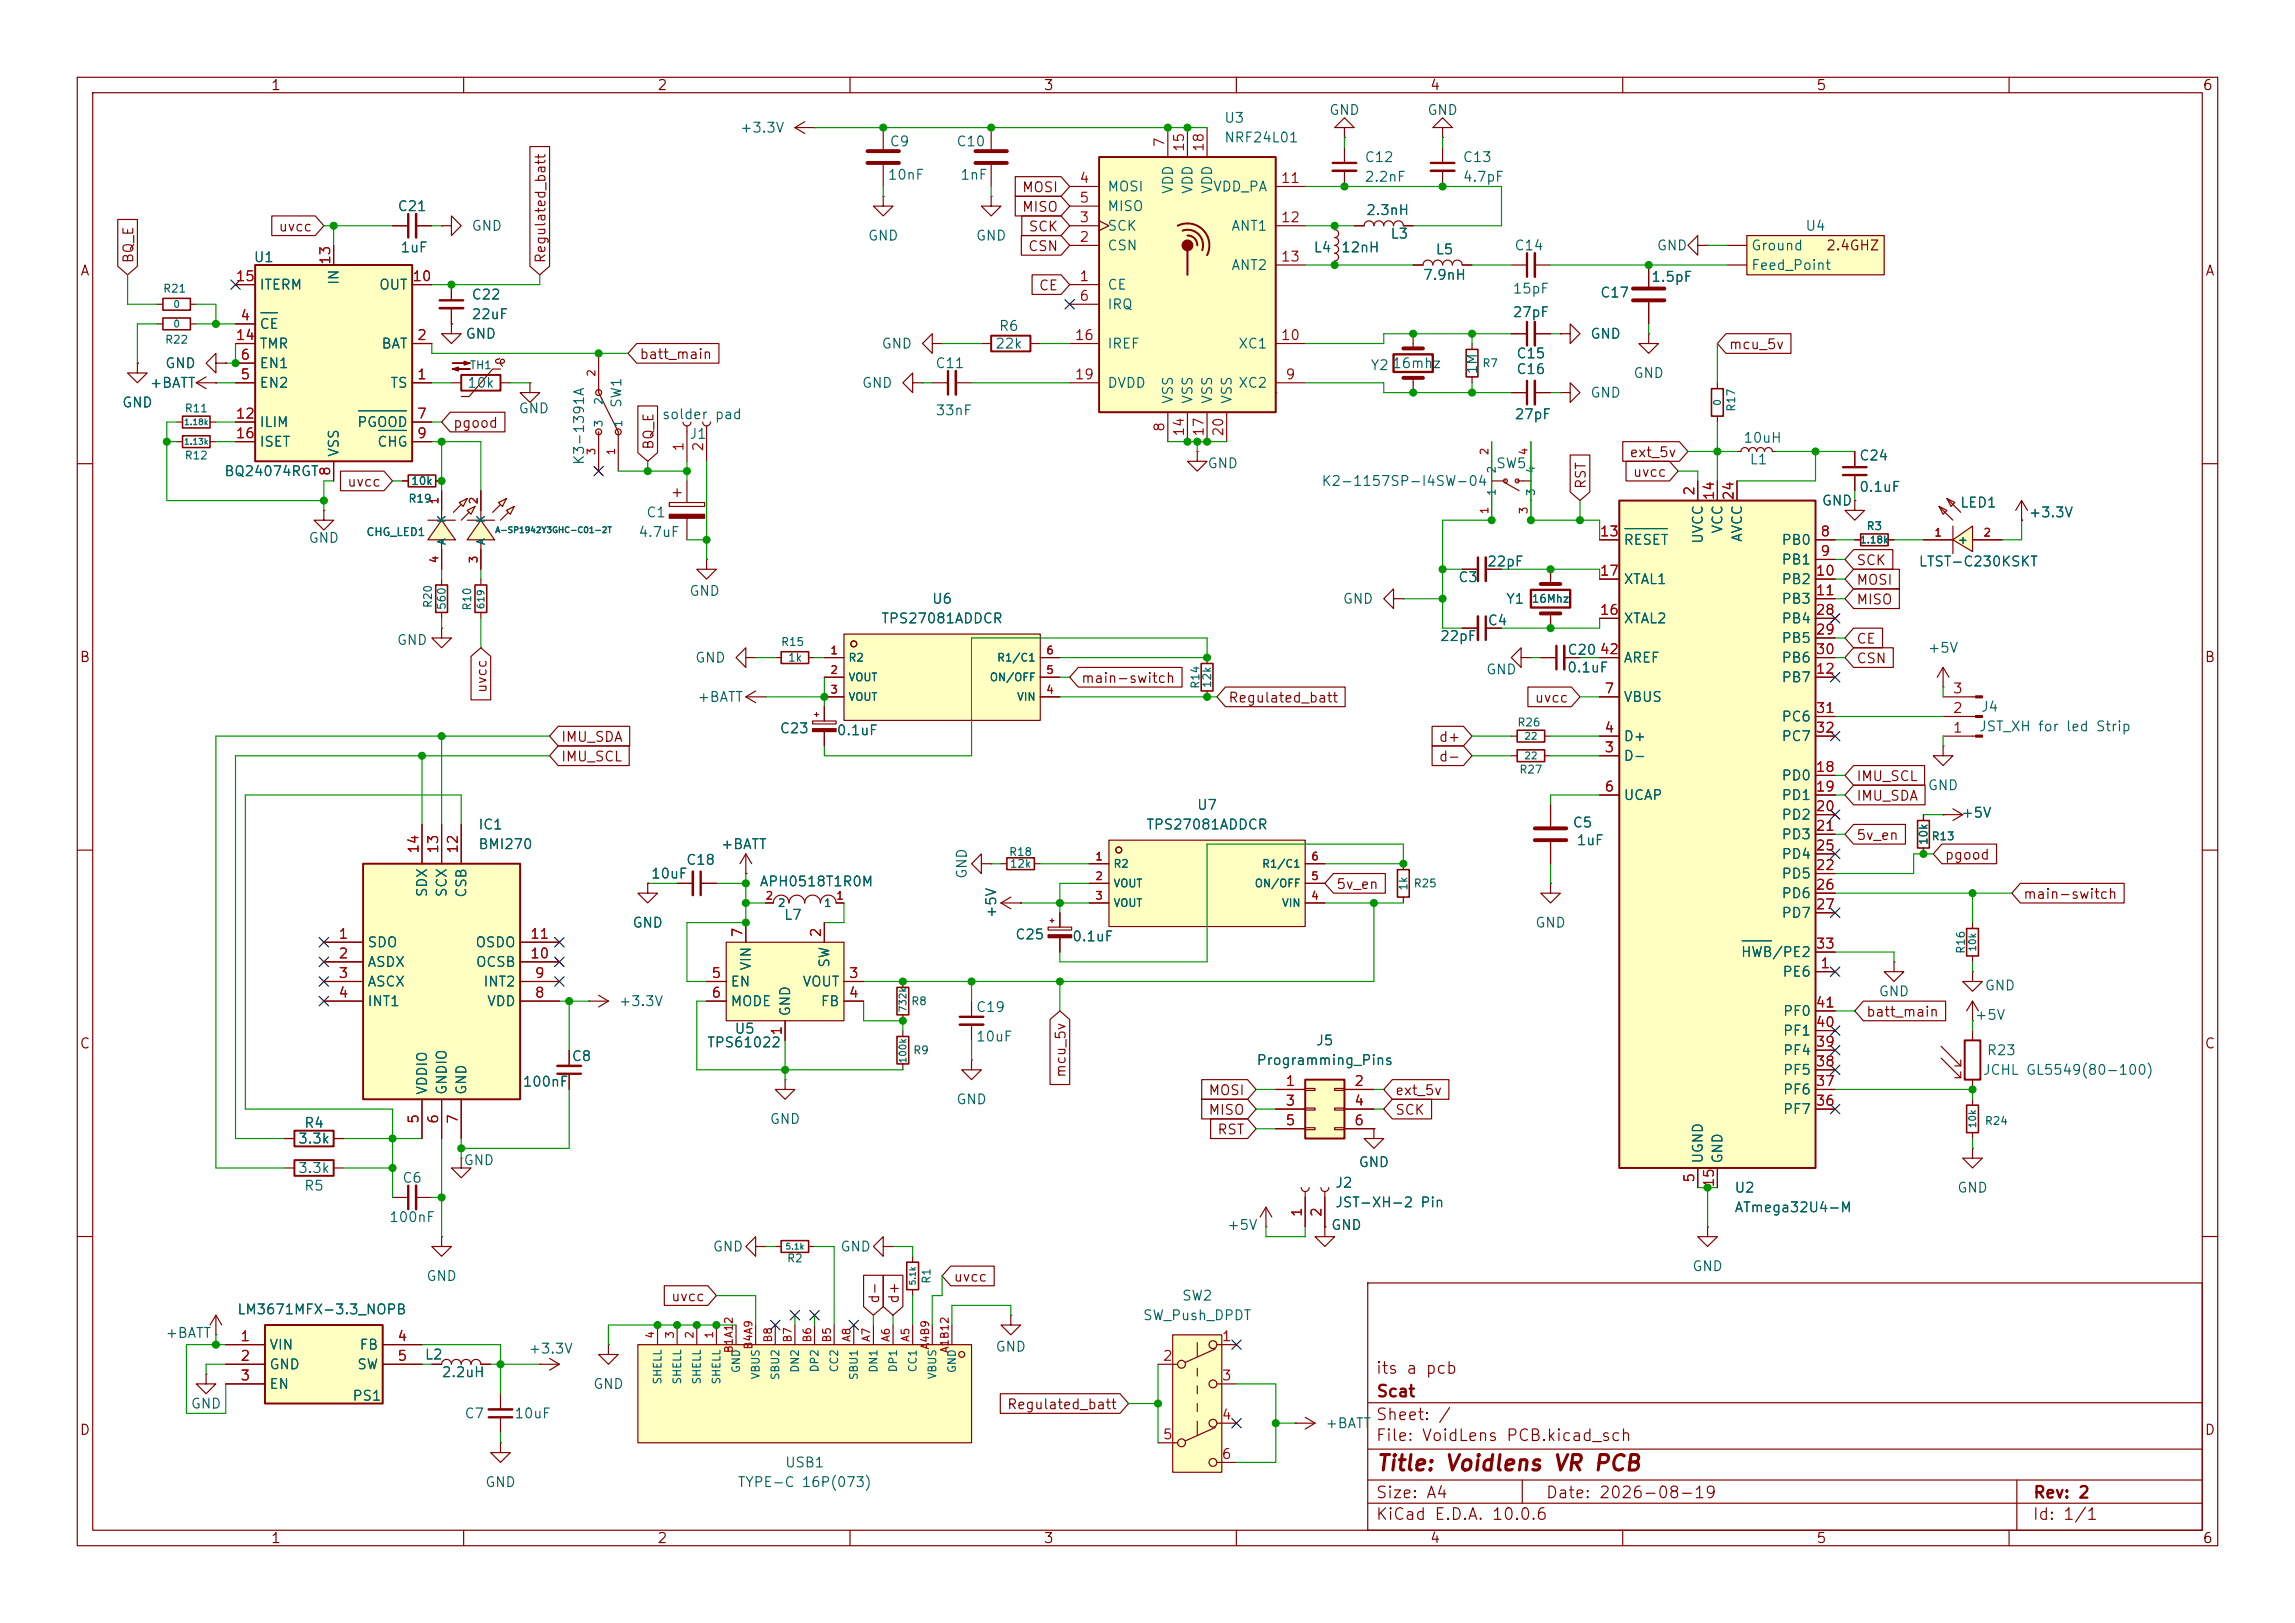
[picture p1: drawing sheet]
<svg xmlns="http://www.w3.org/2000/svg" width="297mm" height="210mm" viewBox="0 0 297 210" stroke-linecap="round" stroke-linejoin="round" font-family="sans-serif">
<defs><g id="words">
<text font-size="2" fill="#840000" x="178" y="190.8">Title: Voidlens VR PCB</text>
<g font-size="1.5" fill="#840000">
<text x="178" y="178.1">its a pcb</text>
<text x="178" y="184.1">Sheet: /</text>
<text x="178" y="181.1">Scat</text>
<text x="178" y="186.8">File: VoidLens PCB.kicad_sch</text>
<text x="178" y="197">KiCad E.D.A. 10.0.6</text>
<text x="178" y="194.2">Size: A4</text>
<text x="200" y="194.2">Date: 2026-08-19</text>
<text x="263" y="197">Id: 1/1</text>
<text x="263" y="194.2">Rev: 2</text>
</g>
<g font-size="1.3" fill="#840000">
<text x="35" y="12">1</text>
<text x="85" y="12">2</text>
<text x="135" y="12">3</text>
<text x="185" y="12">4</text>
<text x="235" y="12">5</text>
<text x="285" y="12">6</text>
<text x="132.2" y="27.7">MISO</text>
<text x="132.2" y="25.2">MOSI</text>
<text x="10.3" y="36">A</text>
<text x="17.6" y="34.2" transform="rotate(-90 17.6 34.2)">BQ_E</text>
<text x="36" y="30.3">uvcc</text>
<text x="70.9" y="34.2" transform="rotate(-90 70.9 34.2)">Regulated_batt</text>
<text x="133" y="32.8">CSN</text>
<text x="133" y="30.3">SCK</text>
<text x="236.2" y="32.7">2.4GHZ</text>
<text x="285.3" y="36">A</text>
<text x="134.4" y="37.9">CE</text>
<text x="82.7" y="46.8">batt_main</text>
<text x="223.7" y="45.5">mcu_5v</text>
<text x="58.6" y="55.7">pgood</text>
<text x="84.9" y="58.3" transform="rotate(-90 84.9 58.3)">BQ_E</text>
<text x="210.8" y="59.5">ext_5v</text>
<text x="44.9" y="63.3">uvcc</text>
<text x="205.5" y="63.4" transform="rotate(-90 205.5 63.4)">RST</text>
<text x="211.2" y="62">uvcc</text>
<text x="240.2" y="73.4">SCK</text>
<text x="240.2" y="76">MOSI</text>
<text x="240.2" y="78.5">MISO</text>
<text x="240.2" y="83.6">CE</text>
<text x="10.2" y="86">B</text>
<text x="63.3" y="89.8" transform="rotate(-90 63.3 89.8)">uvcc</text>
<text x="139.8" y="88.7">main-switch</text>
<text x="240.2" y="86.1">CSN</text>
<text x="285.2" y="86">B</text>
<text x="158.9" y="91.2">Regulated_batt</text>
<text x="198.5" y="91.2">uvcc</text>
<text x="72.5" y="96.3">IMU_SDA</text>
<text x="72.5" y="98.8">IMU_SCL</text>
<text x="186.1" y="98.8">d-</text>
<text x="186.1" y="96.3">d+</text>
<text x="240.2" y="101.4">IMU_SCL</text>
<text x="240.2" y="103.9">IMU_SDA</text>
<text x="240.2" y="109">5v_en</text>
<text x="251.6" y="111.5">pgood</text>
<text x="172.9" y="115.4">5v_en</text>
<text x="261.8" y="116.6">main-switch</text>
<text x="241.4" y="131.9">batt_main</text>
<text x="10.2" y="136">C</text>
<text x="285.2" y="136">C</text>
<text x="138.2" y="139.5" transform="rotate(-90 138.2 139.5)">mcu_5v</text>
<text x="156.3" y="142">MOSI</text>
<text x="180.5" y="142">ext_5v</text>
<text x="156.3" y="144.6">MISO</text>
<text x="157.5" y="147.1">RST</text>
<text x="180.5" y="144.6">SCK</text>
<text x="123.3" y="166.2">uvcc</text>
<text x="86.8" y="168.7">uvcc</text>
<text x="114.1" y="168.8" transform="rotate(-90 114.1 168.8)">d-</text>
<text x="116.6" y="168.8" transform="rotate(-90 116.6 168.8)">d+</text>
<text x="10.2" y="186">D</text>
<text x="130.2" y="182.7">Regulated_batt</text>
<text x="285.2" y="186">D</text>
<text x="35" y="200">1</text>
<text x="85" y="200">2</text>
<text x="135" y="200">3</text>
<text x="185" y="200">4</text>
<text x="235" y="200">5</text>
<text x="285" y="200">6</text>
</g>
<g font-size="1.3" fill="#006464">
<text x="95.7" y="17.5">+3.3V</text>
<text x="158.3" y="16.2">U3</text>
<text x="171.9" y="15.2">GND</text>
<text x="184.6" y="15.2">GND</text>
<text x="114.8" y="23.6">10nF</text>
<text x="115" y="19.3">C9</text>
<text x="123.7" y="19.3">C10</text>
<text x="124.2" y="23.6">1nF</text>
<text x="158.3" y="18.7">NRF24L01</text>
<text x="176.5" y="21.3">C12</text>
<text x="176.5" y="23.8">2.2nF</text>
<text x="189.2" y="21.3">C13</text>
<text x="189.2" y="23.8">4.7pF</text>
<text x="51.4" y="27.6">C21</text>
<text x="143.2" y="25.1">MOSI</text>
<text x="143.2" y="27.6">MISO</text>
<text x="152.1" y="25.2" transform="rotate(-90 152.1 25.2)">VDD</text>
<text x="154.6" y="25.2" transform="rotate(-90 154.6 25.2)">VDD</text>
<text x="156.9" y="25.1">VDD_PA</text>
<text x="157.2" y="25.2" transform="rotate(-90 157.2 25.2)">VDD</text>
<text x="176.7" y="28.1">2.3nH</text>
<text x="32.8" y="34.2">U1</text>
<text x="51.7" y="33">1uF</text>
<text x="60.9" y="30.2">GND</text>
<text x="112.2" y="31.4">GND</text>
<text x="126.2" y="31.4">GND</text>
<text x="143.2" y="32.7">CSN</text>
<text x="143.2" y="30.2">SCK</text>
<text x="159.3" y="30.2">ANT1</text>
<text x="159.3" y="35.3">ANT2</text>
<text x="169.9" y="33">L4</text>
<text x="173.5" y="33">12nH</text>
<text x="179.9" y="31.2">L3</text>
<text x="185.7" y="33.2">L5</text>
<text x="195.9" y="32.7">C14</text>
<text x="214.3" y="32.7">GND</text>
<text x="226.5" y="32.7">Ground</text>
<text x="226.5" y="35.3">Feed_Point</text>
<text x="233.6" y="30.2">U4</text>
<text x="33.5" y="37.8">ITERM</text>
<text x="44.1" y="37" transform="rotate(-90 44.1 37)">IN</text>
<text x="49" y="37.8">OUT</text>
<text x="60.9" y="39.1">C22</text>
<text x="60.9" y="41.6">22uF</text>
<text x="143.2" y="37.8">CE</text>
<text x="143.2" y="40.3">IRQ</text>
<text x="184.1" y="36.5">7.9nH</text>
<text x="195.7" y="38.3">15pF</text>
<text x="195.7" y="41.3">27pF</text>
<text x="207" y="38.8">C17</text>
<text x="213.6" y="36.8">1.5pF</text>
<text x="21.3" y="48">GND</text>
<text x="33.5" y="42.9">CE</text>
<text x="33.5" y="48">EN1</text>
<text x="33.5" y="45.4">TMR</text>
<text x="49.3" y="45.4">BAT</text>
<text x="60.2" y="44.1">GND</text>
<text x="114" y="45.4">GND</text>
<text x="121" y="48">C11</text>
<text x="128.7" y="45.4">22k</text>
<text x="129.2" y="43.1">R6</text>
<text x="143.2" y="45.4">IREF</text>
<text x="160.2" y="45.4">XC1</text>
<text x="180.1" y="48">16mhz</text>
<text x="196.1" y="46.7">C15</text>
<text x="205.7" y="44.1">GND</text>
<text x="15.7" y="53">GND</text>
<text x="19.3" y="50.5">+BATT</text>
<text x="33.5" y="50.5">EN2</text>
<text x="50.4" y="50.5">TS</text>
<text x="60.4" y="50.5">10k</text>
<text x="67" y="53.8">GND</text>
<text x="80.7" y="52.9" transform="rotate(-90 80.7 52.9)">SW1</text>
<text x="111.5" y="50.5">GND</text>
<text x="143.2" y="50.5">DVDD</text>
<text x="152.1" y="52.4" transform="rotate(-90 152.1 52.4)">VSS</text>
<text x="154.6" y="52.4" transform="rotate(-90 154.6 52.4)">VSS</text>
<text x="157.2" y="52.4" transform="rotate(-90 157.2 52.4)">VSS</text>
<text x="159.7" y="52.4" transform="rotate(-90 159.7 52.4)">VSS</text>
<text x="160.2" y="50.5">XC2</text>
<text x="177.3" y="48.2">Y2</text>
<text x="191.5" y="48.5" transform="rotate(-90 191.5 48.5)">1M</text>
<text x="196.1" y="48.7">C16</text>
<text x="205.7" y="51.8">GND</text>
<text x="211.3" y="49.2">GND</text>
<text x="33.5" y="55.6">ILIM</text>
<text x="33.5" y="58.1">ISET</text>
<text x="44.1" y="59.2" transform="rotate(-90 44.1 59.2)">VSS</text>
<text x="46.1" y="55.6">PGOOD</text>
<text x="48.7" y="58.1">CHG</text>
<text x="85.6" y="54.6">solder pad</text>
<text x="89.1" y="57.1">J1</text>
<text x="121" y="54">33nF</text>
<text x="195.9" y="54.6">27pF</text>
<text x="225.5" y="57.6">10uH</text>
<text x="240.5" y="59.9">C24</text>
<text x="28.9" y="61.9">BQ24074RGT</text>
<text x="75.9" y="60.3" transform="rotate(-90 75.9 60.3)">K3-1391A</text>
<text x="156.2" y="60.9">GND</text>
<text x="170.9" y="63.2">K2-1157SP-I4SW-04</text>
<text x="193.5" y="60.9">SW5</text>
<text x="226.3" y="60.4">L1</text>
<text x="235.7" y="65.7">GND</text>
<text x="240.5" y="64">0.1uF</text>
<text x="253.6" y="66">LED1</text>
<text x="39.8" y="70.6">GND</text>
<text x="82.5" y="69.8">4.7uF</text>
<text x="83.6" y="67.3">C1</text>
<text x="210" y="70.8">RESET</text>
<text x="220.7" y="70.5" transform="rotate(-90 220.7 70.5)">UVCC</text>
<text x="223.2" y="69.1" transform="rotate(-90 223.2 69.1)">VCC</text>
<text x="225.8" y="70.2" transform="rotate(-90 225.8 70.2)">AVCC</text>
<text x="230.5" y="70.8">PB0</text>
<text x="262.5" y="67.3">+3.3V</text>
<text x="89.1" y="77.4">GND</text>
<text x="188.6" y="75.6">C3</text>
<text x="192.4" y="73.6">22pF</text>
<text x="210" y="75.9">XTAL1</text>
<text x="230.5" y="73.4">PB1</text>
<text x="230.5" y="75.9">PB2</text>
<text x="248.2" y="73.6">LTST-C230KSKT</text>
<text x="51.3" y="83.8">GND</text>
<text x="114" y="81">TPS27081ADDCR</text>
<text x="120.5" y="78.4">U6</text>
<text x="173.7" y="78.4">GND</text>
<text x="186.3" y="83.3">22pF</text>
<text x="192.4" y="81.2">C4</text>
<text x="194.8" y="78.4">Y1</text>
<text x="210" y="81">XTAL2</text>
<text x="230.5" y="78.4">PB3</text>
<text x="230.5" y="81">PB4</text>
<text x="230.5" y="83.5">PB5</text>
<text x="89.9" y="86.1">GND</text>
<text x="192.2" y="87.6">GND</text>
<text x="202.7" y="87.3">0.1uF</text>
<text x="202.8" y="85">C20</text>
<text x="210" y="86.1">AREF</text>
<text x="230.5" y="88.6">PB7</text>
<text x="230.5" y="86.1">PB6</text>
<text x="249.4" y="84.8">+5V</text>
<text x="90.2" y="91.1">+BATT</text>
<text x="100.8" y="95.2">C23</text>
<text x="108.2" y="95.5">0.1uF</text>
<text x="210" y="91.1">VBUS</text>
<text x="230.5" y="93.7">PC6</text>
<text x="256" y="94.9">JST_XH for led Strip</text>
<text x="256.3" y="92.4">J4</text>
<text x="210" y="98.8">D-</text>
<text x="210" y="96.2">D+</text>
<text x="230.5" y="101.3">PD0</text>
<text x="230.5" y="96.2">PC7</text>
<text x="61.8" y="107.6">IC1</text>
<text x="148.3" y="107.6">TPS27081ADDCR</text>
<text x="154.8" y="105.1">U7</text>
<text x="203.4" y="107.4">C5</text>
<text x="210" y="103.8">UCAP</text>
<text x="230.5" y="103.8">PD1</text>
<text x="230.5" y="106.4">PD2</text>
<text x="249.4" y="102.6">GND</text>
<text x="253.7" y="106.1">+5V</text>
<text x="61.8" y="110.2">BMI270</text>
<text x="84.2" y="114">10uF</text>
<text x="88.7" y="112.2">C18</text>
<text x="93.2" y="110.2">+BATT</text>
<text x="125.4" y="113.8" transform="rotate(-90 125.4 113.8)">GND</text>
<text x="203.9" y="109.7">1uF</text>
<text x="230.5" y="108.9">PD3</text>
<text x="230.5" y="114">PD5</text>
<text x="230.5" y="111.5">PD4</text>
<text x="55.6" y="116.2" transform="rotate(-90 55.6 116.2)">SDX</text>
<text x="58.1" y="116.2" transform="rotate(-90 58.1 116.2)">SCX</text>
<text x="60.7" y="116.2" transform="rotate(-90 60.7 116.2)">CSB</text>
<text x="98.2" y="115">APH0518T1R0M</text>
<text x="101.4" y="119.3">L7</text>
<text x="129.2" y="118.9" transform="rotate(-90 129.2 118.9)">+5V</text>
<text x="230.5" y="116.5">PD6</text>
<text x="230.5" y="119.1">PD7</text>
<text x="47.5" y="122.9">SDO</text>
<text x="47.5" y="125.4">ASDX</text>
<text x="61.4" y="122.9">OSDO</text>
<text x="61.5" y="125.4">OCSB</text>
<text x="81.8" y="120.3">GND</text>
<text x="97.5" y="125.7" transform="rotate(-90 97.5 125.7)">VIN</text>
<text x="107.6" y="125.3" transform="rotate(-90 107.6 125.3)">SW</text>
<text x="131.3" y="121.9">C25</text>
<text x="138.7" y="122.1">0.1uF</text>
<text x="198.6" y="120.3">GND</text>
<text x="225.2" y="124.2">HWB/PE2</text>
<text x="47.5" y="128">ASCX</text>
<text x="47.5" y="130.5">INT1</text>
<text x="62.5" y="128">INT2</text>
<text x="62.9" y="130.5">VDD</text>
<text x="80" y="130.5">+3.3V</text>
<text x="94.5" y="128">EN</text>
<text x="94.5" y="130.5">MODE</text>
<text x="102.6" y="131.6" transform="rotate(-90 102.6 131.6)">GND</text>
<text x="103.8" y="128">VOUT</text>
<text x="106.1" y="130.5">FB</text>
<text x="126.2" y="131.3">C19</text>
<text x="230.6" y="126.7">PE6</text>
<text x="230.6" y="131.8">PF0</text>
<text x="243" y="129.2">GND</text>
<text x="256.8" y="128.5">GND</text>
<text x="73.9" y="137.6">C8</text>
<text x="91.4" y="135.8">TPS61022</text>
<text x="95" y="134.1">U5</text>
<text x="126.2" y="135.1">10uF</text>
<text x="170.2" y="135.6">J5</text>
<text x="230.6" y="136.9">PF4</text>
<text x="230.6" y="134.3">PF1</text>
<text x="255.5" y="132.3">+5V</text>
<text x="257" y="136.9">R23</text>
<text x="55.6" y="141.8" transform="rotate(-90 55.6 141.8)">VDDIO</text>
<text x="58.1" y="141.8" transform="rotate(-90 58.1 141.8)">GNDIO</text>
<text x="60.7" y="141.8" transform="rotate(-90 60.7 141.8)">GND</text>
<text x="67.5" y="140.9">100nF</text>
<text x="123.7" y="143.2">GND</text>
<text x="162.5" y="138.1">Programming_Pins</text>
<text x="230.6" y="141.9">PF6</text>
<text x="230.6" y="139.4">PF5</text>
<text x="256.5" y="139.4">JCHL GL5549(80-100)</text>
<text x="38.5" y="148.3">3.3k</text>
<text x="39.3" y="146.3">R4</text>
<text x="99.5" y="145.7">GND</text>
<text x="230.6" y="144.5">PF7</text>
<text x="38.5" y="152.1">3.3k</text>
<text x="39.3" y="154.4">R5</text>
<text x="52" y="153.4">C6</text>
<text x="59.9" y="151.1">GND</text>
<text x="172.7" y="154">J2</text>
<text x="175.7" y="151.3">GND</text>
<text x="220.7" y="150.6" transform="rotate(-90 220.7 150.6)">UGND</text>
<text x="223.2" y="150.6" transform="rotate(-90 223.2 150.6)">GND</text>
<text x="224.4" y="154.6">U2</text>
<text x="253.2" y="154.6">GND</text>
<text x="50.3" y="158.4">100nF</text>
<text x="158.7" y="159.5">+5V</text>
<text x="172.2" y="159.5">GND</text>
<text x="172.7" y="156.5">JST-XH-2 Pin</text>
<text x="224.4" y="157.2">ATmega32U4-M</text>
<text x="55.1" y="166.1">GND</text>
<text x="92.2" y="162.3">GND</text>
<text x="108.7" y="162.3">GND</text>
<text x="218.9" y="164.8">GND</text>
<text x="21.3" y="173.4">+BATT</text>
<text x="30.6" y="170.4">LM3671MFX-3.3_NOPB</text>
<text x="147.8" y="171.1">SW_Push_DPDT</text>
<text x="152.9" y="168.6">SW2</text>
<text x="34.8" y="175">VIN</text>
<text x="34.8" y="177.5">GND</text>
<text x="46.1" y="177.5">SW</text>
<text x="46.4" y="175">FB</text>
<text x="54.9" y="176.2">L2</text>
<text x="57.1" y="178.5">2.2uH</text>
<text x="68.3" y="175.5">+3.3V</text>
<text x="128.7" y="175.2">GND</text>
<text x="24.6" y="182.6">GND</text>
<text x="34.8" y="180">EN</text>
<text x="45.5" y="181.6">PS1</text>
<text x="60" y="183.8">C7</text>
<text x="66.5" y="183.8">10uF</text>
<text x="76.7" y="180">GND</text>
<text x="171.4" y="185.1">+BATT</text>
<text x="101.5" y="190.2">USB1</text>
<text x="62.7" y="192.7">GND</text>
<text x="95.4" y="192.7">TYPE-C 16P(073)</text>
</g>
<g font-size="1.3" fill="#a90000">
<text x="139.6" y="24">4</text>
<text x="151" y="19.1" transform="rotate(-90 151 19.1)">7</text>
<text x="153.5" y="19.8" transform="rotate(-90 153.5 19.8)">15</text>
<text x="156.1" y="19.8" transform="rotate(-90 156.1 19.8)">18</text>
<text x="165.7" y="24">11</text>
<text x="139.6" y="29.1">3</text>
<text x="139.6" y="26.5">5</text>
<text x="165.7" y="29.1">12</text>
<text x="43" y="34.4" transform="rotate(-90 43 34.4)">13</text>
<text x="139.6" y="31.6">2</text>
<text x="165.7" y="34.2">13</text>
<text x="30.4" y="36.7">15</text>
<text x="31" y="41.8">4</text>
<text x="53.3" y="36.7">10</text>
<text x="139.6" y="36.7">1</text>
<text x="139.6" y="39.2">6</text>
<text x="30.4" y="44.3">14</text>
<text x="31" y="46.9">6</text>
<text x="53.9" y="44.3">2</text>
<text x="139" y="44.3">16</text>
<text x="165.7" y="44.3">10</text>
<text x="31" y="49.4">5</text>
<text x="53.9" y="49.4">1</text>
<text x="139" y="49.4">19</text>
<text x="166.3" y="49.4">9</text>
<text x="30.4" y="54.5">12</text>
<text x="30.4" y="57">16</text>
<text x="53.9" y="54.5">7</text>
<text x="53.9" y="57">9</text>
<text x="88.8" y="58.5" transform="rotate(-90 88.8 58.5)">1</text>
<text x="91.3" y="58.5" transform="rotate(-90 91.3 58.5)">2</text>
<text x="151" y="56" transform="rotate(-90 151 56)">8</text>
<text x="153.5" y="56.6" transform="rotate(-90 153.5 56.6)">14</text>
<text x="156.1" y="56.6" transform="rotate(-90 156.1 56.6)">17</text>
<text x="158.6" y="56.6" transform="rotate(-90 158.6 56.6)">20</text>
<text x="43" y="61.7" transform="rotate(-90 43 61.7)">8</text>
<text x="219.6" y="64.2" transform="rotate(-90 219.6 64.2)">2</text>
<text x="222.1" y="64.8" transform="rotate(-90 222.1 64.8)">14</text>
<text x="224.7" y="64.8" transform="rotate(-90 224.7 64.8)">24</text>
<text x="206.9" y="69.7">13</text>
<text x="235.5" y="69.7">8</text>
<text x="206.9" y="74.8">17</text>
<text x="234.9" y="74.8">10</text>
<text x="234.9" y="77.3">11</text>
<text x="235.5" y="72.3">9</text>
<text x="206.9" y="79.9">16</text>
<text x="234.9" y="79.9">28</text>
<text x="234.9" y="82.4">29</text>
<text x="206.9" y="85">42</text>
<text x="234.9" y="87.5">12</text>
<text x="234.9" y="85">30</text>
<text x="207.5" y="95.1">4</text>
<text x="207.5" y="90">7</text>
<text x="234.9" y="92.6">31</text>
<text x="234.9" y="95.1">32</text>
<text x="252.6" y="95.1">1</text>
<text x="252.6" y="92.6">2</text>
<text x="252.6" y="90">3</text>
<text x="207.5" y="97.7">3</text>
<text x="234.9" y="100.2">18</text>
<text x="207.5" y="102.7">6</text>
<text x="234.9" y="102.7">19</text>
<text x="234.9" y="105.3">20</text>
<text x="234.9" y="107.8">21</text>
<text x="54.5" y="110.6" transform="rotate(-90 54.5 110.6)">14</text>
<text x="57" y="110.6" transform="rotate(-90 57 110.6)">13</text>
<text x="59.6" y="110.6" transform="rotate(-90 59.6 110.6)">12</text>
<text x="234.9" y="112.9">22</text>
<text x="234.9" y="110.4">25</text>
<text x="234.9" y="115.4">26</text>
<text x="234.9" y="118">27</text>
<text x="43.7" y="121.8">1</text>
<text x="43.7" y="124.3">2</text>
<text x="68.5" y="124.3">10</text>
<text x="68.5" y="121.8">11</text>
<text x="96.4" y="121.4" transform="rotate(-90 96.4 121.4)">7</text>
<text x="106.5" y="121.4" transform="rotate(-90 106.5 121.4)">2</text>
<text x="234.9" y="123.1">33</text>
<text x="235.5" y="125.6">1</text>
<text x="43.7" y="126.9">3</text>
<text x="43.7" y="129.4">4</text>
<text x="69.1" y="129.4">8</text>
<text x="69.1" y="126.9">9</text>
<text x="92" y="126.9">5</text>
<text x="92" y="129.4">6</text>
<text x="109.8" y="126.9">3</text>
<text x="109.8" y="129.4">4</text>
<text x="234.9" y="130.7">41</text>
<text x="101.5" y="134.1" transform="rotate(-90 101.5 134.1)">1</text>
<text x="234.9" y="135.8">39</text>
<text x="234.9" y="133.2">40</text>
<text x="166.3" y="140.8">1</text>
<text x="166.3" y="143.4">3</text>
<text x="175.2" y="140.8">2</text>
<text x="175.2" y="143.4">4</text>
<text x="234.9" y="143.4">36</text>
<text x="234.9" y="140.8">37</text>
<text x="234.9" y="138.3">38</text>
<text x="54.5" y="145.5" transform="rotate(-90 54.5 145.5)">5</text>
<text x="57" y="145.5" transform="rotate(-90 57 145.5)">6</text>
<text x="59.6" y="145.5" transform="rotate(-90 59.6 145.5)">7</text>
<text x="166.3" y="145.9">5</text>
<text x="175.2" y="145.9">6</text>
<text x="219.6" y="153.1" transform="rotate(-90 219.6 153.1)">5</text>
<text x="222.1" y="153.7" transform="rotate(-90 222.1 153.7)">15</text>
<text x="168.8" y="157.6" transform="rotate(-90 168.8 157.6)">1</text>
<text x="171.3" y="157.6" transform="rotate(-90 171.3 157.6)">2</text>
<text x="31" y="173.9">1</text>
<text x="51.3" y="173.9">4</text>
<text x="158" y="173.9">1</text>
<text x="31" y="176.4">2</text>
<text x="31" y="178.9">3</text>
<text x="51.3" y="176.4">5</text>
<text x="150.4" y="176.4">2</text>
<text x="158" y="178.9">3</text>
<text x="158" y="184">4</text>
<text x="150.4" y="186.6">5</text>
<text x="158" y="189.1">6</text>
</g>
<g font-size="1" fill="#006464">
<text x="21" y="38.1">R21</text>
<text x="21.3" y="44.7">R22</text>
<text x="191.8" y="47.8">R7</text>
<text x="23.8" y="53.6">R11</text>
<text x="60.7" y="48">TH1</text>
<text x="78.2" y="52.5" transform="rotate(-90 78.2 52.5)">2</text>
<text x="224.8" y="53.4" transform="rotate(-90 224.8 53.4)">R17</text>
<text x="23.8" y="59.7">R12</text>
<text x="78.2" y="55.4" transform="rotate(-90 78.2 55.4)">3</text>
<text x="80.8" y="55.4" transform="rotate(-90 80.8 55.4)">1</text>
<text x="52.8" y="65.3">R19</text>
<text x="53.1" y="63">10k</text>
<text x="193.8" y="64.3" transform="rotate(-90 193.8 64.3)">1</text>
<text x="193.8" y="61.4" transform="rotate(-90 193.8 61.4)">2</text>
<text x="198.9" y="64.3" transform="rotate(-90 198.9 64.3)">3</text>
<text x="198.9" y="61.4" transform="rotate(-90 198.9 61.4)">4</text>
<text x="47.3" y="69.6">CHG_LED1</text>
<text x="57.9" y="70.6" transform="rotate(-90 57.9 70.6)">A</text>
<text x="57.9" y="67.7" transform="rotate(-90 57.9 67.7)">K</text>
<text x="63" y="70.6" transform="rotate(-90 63 70.6)">A</text>
<text x="63" y="67.7" transform="rotate(-90 63 67.7)">K</text>
<text x="241.5" y="68.8">R3</text>
<text x="253.2" y="70.6">-</text>
<text x="253.3" y="70.6">+</text>
<text x="56.1" y="78.8" transform="rotate(-90 56.1 78.8)">R20</text>
<text x="57.9" y="79" transform="rotate(-90 57.9 79)">560</text>
<text x="61.2" y="79.1" transform="rotate(-90 61.2 79.1)">R10</text>
<text x="101" y="83.8">R15</text>
<text x="198.1" y="78.2">16Mhz</text>
<text x="101.9" y="85.9">1k</text>
<text x="109.7" y="85.8">R2</text>
<text x="109.7" y="88.4">VOUT</text>
<text x="128" y="88.4">ON/OFF</text>
<text x="129" y="85.8">R1/C1</text>
<text x="155.5" y="89.2" transform="rotate(-90 155.5 89.2)">R14</text>
<text x="157" y="89.1" transform="rotate(-90 157 89.1)">12k</text>
<text x="109.7" y="90.9">VOUT</text>
<text x="131.5" y="90.9">VIN</text>
<text x="196.3" y="94.2">R26</text>
<text x="196.5" y="100.3">R27</text>
<text x="130.5" y="111">R18</text>
<text x="130.6" y="112.5">12k</text>
<text x="144" y="112.5">R2</text>
<text x="163.2" y="112.5">R1/C1</text>
<text x="249.7" y="109.4" transform="rotate(-90 249.7 109.4)">10k</text>
<text x="249.9" y="109">R13</text>
<text x="100.6" y="117.6">2</text>
<text x="106.5" y="117.6">1</text>
<text x="144" y="115.1">VOUT</text>
<text x="144" y="117.6">VOUT</text>
<text x="162.3" y="115.1">ON/OFF</text>
<text x="165.8" y="117.6">VIN</text>
<text x="182.4" y="115.3" transform="rotate(-90 182.4 115.3)">1k</text>
<text x="182.9" y="115.1">R25</text>
<text x="254.5" y="123.5" transform="rotate(-90 254.5 123.5)">R16</text>
<text x="117.8" y="130.3">R8</text>
<text x="118.1" y="136.7">R9</text>
<text x="256.8" y="145.8">R24</text>
<text x="101.8" y="163.6">R2</text>
<text x="120.7" y="166.2" transform="rotate(-90 120.7 166.2)">R1</text>
<text x="85.8" y="179.2" transform="rotate(-90 85.8 179.2)">SHELL</text>
<text x="88.4" y="179.2" transform="rotate(-90 88.4 179.2)">SHELL</text>
<text x="90.9" y="179.2" transform="rotate(-90 90.9 179.2)">SHELL</text>
<text x="93.5" y="179.2" transform="rotate(-90 93.5 179.2)">SHELL</text>
<text x="96" y="177.7" transform="rotate(-90 96 177.7)">GND</text>
<text x="98.5" y="178.6" transform="rotate(-90 98.5 178.6)">VBUS</text>
<text x="101.1" y="178.7" transform="rotate(-90 101.1 178.7)">SBU2</text>
<text x="103.6" y="177.7" transform="rotate(-90 103.6 177.7)">DN2</text>
<text x="106.2" y="177.7" transform="rotate(-90 106.2 177.7)">DP2</text>
<text x="108.7" y="177.7" transform="rotate(-90 108.7 177.7)">CC2</text>
<text x="111.2" y="178.7" transform="rotate(-90 111.2 178.7)">SBU1</text>
<text x="113.8" y="177.7" transform="rotate(-90 113.8 177.7)">DN1</text>
<text x="116.3" y="177.7" transform="rotate(-90 116.3 177.7)">DP1</text>
<text x="118.9" y="177.7" transform="rotate(-90 118.9 177.7)">CC1</text>
<text x="121.4" y="178.6" transform="rotate(-90 121.4 178.6)">VBUS</text>
<text x="123.9" y="177.7" transform="rotate(-90 123.9 177.7)">GND</text>
</g>
<g font-size="1" fill="#a90000">
<text x="77.3" y="48.8" transform="rotate(-90 77.3 48.8)">2</text>
<text x="77.3" y="59" transform="rotate(-90 77.3 59)">3</text>
<text x="79.8" y="59" transform="rotate(-90 79.8 59)">1</text>
<text x="192.9" y="59" transform="rotate(-90 192.9 59)">2</text>
<text x="197.9" y="59" transform="rotate(-90 197.9 59)">4</text>
<text x="57" y="65.3" transform="rotate(-90 57 65.3)">1</text>
<text x="62" y="65.3" transform="rotate(-90 62 65.3)">2</text>
<text x="192.9" y="66.6" transform="rotate(-90 192.9 66.6)">1</text>
<text x="197.9" y="66.6" transform="rotate(-90 197.9 66.6)">3</text>
<text x="250.2" y="69.7">1</text>
<text x="256.6" y="69.7">2</text>
<text x="57" y="73" transform="rotate(-90 57 73)">4</text>
<text x="62" y="73" transform="rotate(-90 62 73)">3</text>
<text x="107.4" y="84.9">1</text>
<text x="107.4" y="87.4">2</text>
<text x="107.4" y="90">3</text>
<text x="135.3" y="90">4</text>
<text x="135.3" y="87.4">5</text>
<text x="135.3" y="84.9">6</text>
<text x="141.7" y="111.6">1</text>
<text x="169.6" y="111.6">6</text>
<text x="99" y="116.7">2</text>
<text x="108.1" y="116.7">1</text>
<text x="141.7" y="114.1">2</text>
<text x="141.7" y="116.7">3</text>
<text x="169.6" y="116.7">4</text>
<text x="169.6" y="114.1">5</text>
<text x="84.9" y="173.3" transform="rotate(-90 84.9 173.3)">4</text>
<text x="87.4" y="173.3" transform="rotate(-90 87.4 173.3)">3</text>
<text x="90" y="173.3" transform="rotate(-90 90 173.3)">2</text>
<text x="92.5" y="173.3" transform="rotate(-90 92.5 173.3)">1</text>
<text x="100.1" y="173.8" transform="rotate(-90 100.1 173.8)">B8</text>
<text x="102.7" y="173.8" transform="rotate(-90 102.7 173.8)">B7</text>
<text x="105.2" y="173.8" transform="rotate(-90 105.2 173.8)">B6</text>
<text x="107.8" y="173.8" transform="rotate(-90 107.8 173.8)">B5</text>
<text x="110.3" y="173.7" transform="rotate(-90 110.3 173.7)">A8</text>
<text x="112.8" y="173.7" transform="rotate(-90 112.8 173.7)">A7</text>
<text x="115.4" y="173.7" transform="rotate(-90 115.4 173.7)">A6</text>
<text x="117.9" y="173.7" transform="rotate(-90 117.9 173.7)">A5</text>
<text x="95.1" y="175.2" transform="rotate(-90 95.1 175.2)">B1A12</text>
<text x="97.6" y="174.7" transform="rotate(-90 97.6 174.7)">B4A9</text>
<text x="120.5" y="174.7" transform="rotate(-90 120.5 174.7)">A4B9</text>
<text x="123" y="175.2" transform="rotate(-90 123 175.2)">A1B12</text>
</g>
<g font-size=".9" fill="#006464">
<text x="22.3" y="40">0</text>
<text x="22.3" y="42.6">0</text>
<text x="222.9" y="52.6" transform="rotate(-90 222.9 52.6)">0</text>
<text x="240.6" y="70.5">1.18k</text>
<text x="62.9" y="78.9" transform="rotate(-90 62.9 78.9)">619</text>
<text x="197.2" y="95.9">22</text>
<text x="197.2" y="98.5">22</text>
<text x="255.9" y="123.2" transform="rotate(-90 255.9 123.2)">10k</text>
<text x="117.5" y="131.1" transform="rotate(-90 117.5 131.1)">732k</text>
<text x="117.5" y="137.7" transform="rotate(-90 117.5 137.7)">100k</text>
<text x="255.9" y="146.1" transform="rotate(-90 255.9 146.1)">10k</text>
</g>
<g font-size=".8" fill="#006464">
<text x="23.7" y="57.7">1.13k</text>
<text x="23.7" y="55.2">1.18k</text>
<text x="64" y="69.2">A-SP1942Y3GHC-C01-2T</text>
<text x="101.6" y="161.9">5.1k</text>
<text x="118.7" y="166.4" transform="rotate(-90 118.7 166.4)">5.1k</text>
</g>
</g></defs>
<g fill="none" stroke="#840000" stroke-width=".15">
<path d="M10 10h277v190h-277zM12 12h273v186h-273zM60 10v2M110 10v2M160 10v2M210 10v2M260 10v2M10 60h2M91.4 72.4v1.3h1.3l-1.3 1.2-1.2-1.2h1.2M91.4 72.4h.1M285 60h2M10 110h2"/>
<path d="M285 110h2M10 160h2M177 166h108v32h-108zM285 160h2M60 198v2M110 198v2M160 198v2M177 194.5h108M177 191.5h108M177 187.5h108M177 181.5h108M197 191.5v3"/>
<path d="M210 198v2M260 198v2M261 191.5v6.5"/>
</g>
<path d="M143.5 108.7h25.4v11.2h-25.4z" fill="#ffffc2"/>
<circle cx="144.8" cy="110" r=".38" fill="#ffffc2" stroke="#ffffc2" stroke-width=".13"/>
<g fill="none" stroke="#840000" stroke-width=".15">
<path d="M141 111.8h2.5M141 114.3h2.5M141 116.8h2.5M143.5 108.7h25.4v11.2h-25.4zM168.9 111.8h2.5M168.9 114.3h2.5M168.9 116.8h2.5"/>
<circle cx="144.8" cy="110" r=".38"/>
</g>
<path d="M109.2 82h25.4v11.2h-25.4z" fill="#ffffc2"/>
<circle cx="110.5" cy="83.3" r=".38" fill="#ffffc2" stroke="#ffffc2" stroke-width=".13"/>
<g fill="none" stroke="#840000" stroke-width=".15">
<path d="M154.9 58.4v1.3h1.3l-1.3 1.3-1.2-1.3h1.2M154.9 58.4h.1M100.3 85.1h.8M104.6 85.1h.8M106.7 85.1h2.5M106.7 87.6h2.5M106.7 90.2h2.5M109.2 82h25.4v11.2h-25.4zM134.6 85.1h2.6M134.6 87.6h2.6M134.6 90.2h2.6"/>
<circle cx="110.5" cy="83.3" r=".38"/>
</g>
<path d="M101.1 84.3h3.5v1.6h-3.5z" fill="none" stroke="#840000" stroke-width=".2"/>
<path d="M142.2 20.3h22.9v33h-22.9z" fill="#ffffc2"/>
<path d="M142.2 20.3h22.9v33h-22.9zM152.4 29.2a2.84 2.84 0 0 1 3.3 .5 2.84 2.84 0 0 1 .5 3.3M153 29.8a1.99 1.99 0 0 1 2.1 .5 1.99 1.99 0 0 1 .5 2.1M153.7 30.5a1.23 1.23 0 0 1 1.2 1.3M153.7 32.4v3.2M128.3 43.4h5v2.1h-5z" fill="none" stroke="#840000" stroke-width=".25"/>
<circle cx="153.7" cy="31.7" r=".63" fill="#840000" stroke="#840000" stroke-width=".25"/>
<g fill="none" stroke="#840000" stroke-width=".15">
<path d="M102.9 16.5l1.2 .8M102.9 16.5h2.5M104.1 15.7l-1.2 .8M105.4 16.5h.1M128.3 16.5v2.8M151.1 16.5v3.8M153.7 16.5v3.8M156.2 16.5v3.8M114.3 25.4v1.3h1.3l-1.3 1.2-1.3-1.2h1.3M114.3 25.4h.1M128.3 25.4v1.3h1.2l-1.2 1.2-1.3-1.2h1.3M128.3 25.4h.1"/>
<path d="M128.3 21.3v2.8M138.4 36.8h3.8M138.4 31.8h3.8M138.4 29.2h3.8M138.4 24.1h3.8M138.4 26.7h3.8M138.4 39.4h3.8M142.2 28.6l1.3 .6-1.3 .6M165.1 29.2h3.8M165.1 24.1h3.8M165.1 34.3h3.8M118.1 49.5v-1.2l-1.3 1.2 1.3 1.3v-1.3h1.3"/>
<path d="M119.4 49.5h.1M120.6 44.5v-1.3l-1.2 1.3 1.2 1.2v-1.2h1.3M120.6 49.5h2.1M121.9 44.5h.1M123.7 49.5h2M127 44.5h1.3M133.3 44.5h1.3M138.4 49.5h3.8M138.4 44.5h3.8M151.1 53.3v3.9M153.7 53.3v3.9M156.2 53.3v3.9"/>
<path d="M158.7 53.3v3.9M165.1 50.8h.1M165.1 49.5h3.8M165.1 44.5h3.8M255.3 148.6v1.3h1.2l-1.2 1.2-1.3-1.2h1.3M255.3 148.6h.1"/>
</g>
<path d="M126.2 19.6h4.1M126.2 21.1h4.1" fill="none" stroke="#840000" stroke-width=".51"/>
<path d="M122.7 48v3.1" fill="none" stroke="#840000" stroke-width=".3"/>
<path d="M123.7 48v3.1" fill="none" stroke="#840000" stroke-width=".33"/>
<g fill="#ffffc2">
<path d="M64.5 65l1-.5-.5 1z"/>
<path d="M59.4 65l1.1-.5-.6 1z"/>
<path d="M65.5 66l1-.5-.5 1z"/>
<path d="M60.5 66l1-.5-.5 1z"/>
<path d="M62.2 67.3l1.8 2.6h-3.5z"/>
<path d="M57.1 67.3l1.8 2.6h-3.5z"/>
</g>
<g fill="none" stroke="#840000" stroke-width=".15">
<path d="M52.1 62.2h.7M55.4 67.3h3.5M56.4 62.2h.7M57.1 67.3l1.8 2.6h-3.5zM57.1 63.5v3.8M57.1 69.9v3.8M57.1 74.9v.8M57.1 79.2v.8M59.4 65l1.1-.5-.6 1zM59.7 65.3l-1 1M60.5 66l1-.5-.5 1zM60.5 67.3h3.5"/>
<path d="M60.7 66.3l-1 1M62.2 67.3l1.8 2.6h-3.5zM62.2 63.5v3.8M62.2 69.9v3.8M62.2 74.9v.8M62.2 79.2v.8M64.5 65l1-.5-.5 1zM64.8 65.3l-1 1M65.5 66l1-.5-.5 1zM65.8 66.3l-1 1M86.6 65h4.6v.5h-4.6zM87.1 63.8h1"/>
<path d="M87.6 63.2v1.1M88.9 62.2v2.8M88.9 67.1v2.8M57.1 81.3v1.3h1.3l-1.3 1.2-1.2-1.2h1.2M57.1 81.3h.1"/>
</g>
<path d="M52.8 61.5h3.6v1.5h-3.6zM56.4 75.7h1.5v3.5h-1.5zM61.5 75.7h1.5v3.5h-1.5z" fill="none" stroke="#840000" stroke-width=".2"/>
<path d="M86.6 66.5h4.6v.6h-4.6z" fill="#840000" stroke="#840000" stroke-width=".15"/>
<path d="M33 34.3h20.3v25.4h-20.3z" fill="#ffffc2"/>
<path d="M33 34.3h20.3v25.4h-20.3zM254.3 134.6h2v5.1h-2z" fill="none" stroke="#840000" stroke-width=".25"/>
<g fill="none" stroke="#840000" stroke-width=".15">
<path d="M174 16.5h1.3l-1.3-1.3-1.3 1.3h1.3v1.3M174 17.8h.1M174 19.1v2M186.7 16.5h1.3l-1.3-1.3-1.3 1.3h1.3v1.3M186.7 17.8h.1M20.3 39.4h.8M24.6 39.4h.8M30.5 36.8h2.5M43.2 31.8v2.5M53.3 36.8h2.6M174 22.1v2M195.6 34.3h2"/>
<path d="M198.6 34.3h2.1M17.8 47v1.3h1.2l-1.2 1.2-1.3-1.2h1.3M17.8 47h.1M20.3 41.9h.8M22.9 57.2h.7M24.6 41.9h.8M27.2 57.2h.7M30.5 49.5h2.5M30.5 44.5h2.5M30.5 41.9h2.5M30.5 47h2.5M30.5 54.6h2.5"/>
<path d="M30.5 57.2h2.5M43.2 59.7v2.5M53.3 49.5h2.6M53.3 44.5h2.6M53.3 54.6h2.6M53.3 57.2h2.6M182.9 43.2v1.9M182.9 48.9v1.9M41.9 66v1.3h1.3l-1.3 1.3-1.3-1.3h1.3M41.9 66h.1M261.6 67.3h.1M261.6 64.8l-.7 1.2"/>
<path d="M261.6 64.8l.8 1.2M261.6 64.8v2.5M251.5 88.9h.1M251.5 96.5v1.3h1.2l-1.2 1.3-1.3-1.3h1.3M251.5 96.5h.1M251.5 86.4l-.8 1.2M251.5 86.4l.7 1.2M251.5 86.4v2.5M251.5 95.3h4.2M251.5 92.7h4.2M251.5 90.2h4.2M248.9 105.4v.8"/>
<path d="M248.9 109.7v.8M251.5 105.4h.1M251.5 105.4h2.5M252.7 104.6l1.3 .8M254 105.4l-1.3 .8M251.2 135.4l2.5 2.5M251.2 136.9l2.5 2.5M253 137.9h.7M253 139.4h.7M253.7 137.2v.7M253.7 138.7v.7M255.3 125.7v1.3h1.2l-1.2 1.3-1.3-1.3h1.3"/>
<path d="M255.3 125.7h.1M255.3 133.4v1.2M255.3 139.7v1.3"/>
</g>
<path d="M33.8 40.5h2.1M46.4 53.2h6.2M49 55.7h3.6" fill="none" stroke="#006464" stroke-width=".15"/>
<path d="M21.1 38.6h3.5v1.5h-3.5zM21.1 41.1h3.5v1.6h-3.5zM23.6 56.4h3.6v1.5h-3.6zM248.2 106.2h1.5v3.5h-1.5z" fill="none" stroke="#840000" stroke-width=".2"/>
<path d="M172.5 21.1h3M197.6 32.8v3M180.3 45.8h5.1v2.3h-5.1z" fill="none" stroke="#840000" stroke-width=".3"/>
<path d="M172.5 22.1h3M198.6 32.8v3" fill="none" stroke="#840000" stroke-width=".33"/>
<path d="M181.6 48.9h2.5M181.6 45.1h2.5" fill="none" stroke="#840000" stroke-width=".51"/>
<g fill="#840000" stroke="#840000" stroke-width=".15">
<path d="M255.7 95.1h.8v.3h-.8z"/>
<path d="M255.7 92.6h.8v.2h-.8z"/>
<path d="M255.7 90h.8v.3h-.8z"/>
</g>
<g fill="#ffffc2">
<path d="M251 65.5l1 .5-.5 .5z"/>
<path d="M252 64.5l1 .5-.5 .5z"/>
<path d="M252.7 69.9l2.6-1.8v3.3z"/>
</g>
<g fill="none" stroke="#840000" stroke-width=".15">
<path d="M27.9 47v-1.3l-1.2 1.3 1.2 1.3v-1.3h1.3M29.2 47h.1M193 57.2v10.1M195.6 50.8h2M198.1 57.2v10.1M198.6 50.8h2.1M180.3 77.5v-1.3l-1.2 1.3 1.2 1.2v-1.2h1.3M181.6 77.5h.1M189.2 73.7h2.1M192.3 73.7h2M193 62.2h1.8M194.8 62.5l1.8 1"/>
<path d="M196.3 62.2h1.8M240 69.9h.8M244.3 69.9h.8M248.9 69.9h3.8M251 65.5l1 .5-.5 .5zM251 65.5l1.7 1.8M252 64.5l1 .5-.5 .5zM252 64.5l1.7 1.8M252.7 69.9l2.6-1.8v3.3zM252.7 68.1v3.5M255.3 69.9h3.8M221 158.8v1.2h1.2l-1.2 1.3-1.3-1.3h1.3"/>
<path d="M221 158.8h.1"/>
<circle cx="194.8" cy="62.2" r=".25"/>
<circle cx="196.3" cy="62.2" r=".25"/>
</g>
<path d="M240.8 69.1h3.5v1.5h-3.5z" fill="none" stroke="#840000" stroke-width=".2"/>
<path d="M197.6 49.3v3M191.3 72.1v3.1" fill="none" stroke="#840000" stroke-width=".3"/>
<path d="M198.6 49.3v3M192.3 72.1v3.1" fill="none" stroke="#840000" stroke-width=".33"/>
<g fill="#ffffc2" stroke="#ffffc2" stroke-width=".13">
<circle cx="194.8" cy="62.2" r=".25"/>
<circle cx="196.3" cy="62.2" r=".25"/>
</g>
<path d="M209.5 64.8h25.4v86.3h-25.4z" fill="#ffffc2"/>
<path d="M209.5 64.8h25.4v86.3h-25.4z" fill="none" stroke="#840000" stroke-width=".25"/>
<g fill="none" stroke="#840000" stroke-width=".15">
<path d="M207 69.9h2.5M207 74.9h2.5M219.7 62.2v2.6M222.2 62.2v2.6M224.8 62.2v2.6M234.9 69.9h2.6M234.9 72.4h2.6M234.9 74.9h2.6M234.9 77.5h2.6M240 64.8v1.2h1.3l-1.3 1.3-1.2-1.3h1.2M240 64.8h.1M96.5 85.1v-1.3l-1.3 1.3 1.3 1.3v-1.3h1.3"/>
<path d="M97.8 85.1h.1M207 97.8h2.5M207 95.3h2.5M207 90.2h2.5M207 80h2.5M207 85.1h2.5M234.9 95.3h2.6M234.9 87.6h2.6M234.9 80h2.6M234.9 82.6h2.6M234.9 85.1h2.6M234.9 92.7h2.6"/>
<path d="M99.1 116.8h1M102.1 116.8a1.01 1.01 0 0 0-1-1 1.01 1.01 0 0 0-1 1M104.1 116.8a1.01 1.01 0 0 0-1-1 1.01 1.01 0 0 0-1 1M106.2 116.8a1.02 1.02 0 0 0-1-1 1.02 1.02 0 0 0-1.1 1M108.2 116.8h1M108.2 116.8a1.02 1.02 0 0 0-1-1 1.02 1.02 0 0 0-1 1M207 102.9h2.5M234.9 102.9h2.6M234.9 100.3h2.6M234.9 105.4h2.6M234.9 108h2.6M234.9 113h2.6"/>
<path d="M234.9 110.5h2.6M234.9 115.6h2.6M234.9 118.1h2.6M255.3 119.4v.7M234.9 125.7h2.6M234.9 123.2h2.6M234.9 138.4h2.6M234.9 135.9h2.6M234.9 133.4h2.6M234.9 130.8h2.6M245.1 124.5v1.2h1.3l-1.3 1.3-1.3-1.3h1.3M245.1 124.5h.1"/>
<path d="M255.3 132.1h.1M255.3 123.7v.8M255.3 129.5v2.6M255.3 129.5l-.8 1.3M255.3 129.5l.7 1.3M50.8 154.9h2M53.8 154.9h2.1M219.7 151.1v2.6M222.2 151.1v2.6M234.9 143.5h2.6M234.9 141h2.6M255.3 142.2v.8"/>
<path d="M255.3 146.6v.7M27.9 172.7h.1M27.9 170.2l-.7 1.3M27.9 170.2l.8 1.3M27.9 170.2v2.5M57.1 160v1.3h1.3l-1.3 1.3-1.2-1.3h1.2M57.1 160h.1"/>
</g>
<path d="M210.3 68.4h5.5M225.5 121.7h3.8" fill="none" stroke="#006464" stroke-width=".15"/>
<path d="M254.5 120.1h1.5v3.6h-1.5zM254.5 143h1.5v3.6h-1.5z" fill="none" stroke="#840000" stroke-width=".2"/>
<path d="M52.8 153.4v3.1" fill="none" stroke="#840000" stroke-width=".3"/>
<path d="M53.8 153.4v3.1" fill="none" stroke="#840000" stroke-width=".33"/>
<path d="M94 121.9h15.2v10.2h-15.2z" fill="#ffffc2"/>
<g fill="none" stroke="#840000" stroke-width=".15">
<path d="M96.5 90.2l1.3 .7M96.5 90.2h2.6M97.8 89.4l-1.3 .8M99.1 90.2h.1M105.2 93.3h3v.4h-3zM105.4 92.5h.5M105.7 92.2v.5M106.7 91.4v1.9M106.7 94.7v1.8M156.2 85.1v.8M156.2 89.4v.8M83.8 114.3v1.3h1.3l-1.3 1.2-1.3-1.2h1.3"/>
<path d="M83.8 114.3h.1M87.6 114.3h2.1M90.7 114.3h2M96.5 113h.1M96.5 110.5v2.5M96.5 119.4v2.5M96.5 110.5l-.7 1.3M96.5 110.5l.8 1.3M106.7 119.4v2.5M127 111.8v-1.3l-1.3 1.3 1.3 1.2v-1.2h1.3M128.3 111.8h.1M129.5 116.8l1.3 .8"/>
<path d="M129.5 116.8h2.6M129.5 111.8h.8M130.8 116.1l-1.3 .7M132.1 116.8h.1M133.9 111.8h.7M135.6 120h3.1v.3h-3.1zM135.9 119.1h.5M136.1 118.9v.5M137.2 118.1v1.9M73.7 135.9v2M73.7 138.9v2.1M76.2 129.5h.1"/>
<path d="M76.2 129.5h2.5M77.5 128.8l1.2 .7M78.7 129.5l-1.2 .8M91.4 127h2.6M91.4 129.5h2.6M94 121.9h15.2v10.2h-15.2zM101.6 139.7v1.3h1.3l-1.3 1.2-1.3-1.2h1.3M101.6 139.7h.1M101.6 132.1v2.5M109.2 127h2.6M109.2 129.5h2.6M116.8 127v.8"/>
<path d="M116.8 131.3v.8M116.8 133.4v.7M116.8 137.7v.7M125.7 137.2v1.2h1.3l-1.3 1.3-1.2-1.3h1.2M125.7 137.2h.1M125.7 129.5v2.1M125.7 132.6v2M137.2 121.3v1.9M36.8 151.1h1.3M43.2 151.1h1.2M130.8 170.2v1.3h1.3l-1.3 1.2-1.3-1.2h1.3M130.8 170.2h.1"/>
</g>
<path d="M155.4 85.9h1.6v3.5h-1.6zM130.3 111h3.6v1.5h-3.6zM116.1 127.8h1.5v3.5h-1.5zM116.1 134.1h1.5v3.6h-1.5z" fill="none" stroke="#840000" stroke-width=".2"/>
<path d="M90.7 112.8v3M72.1 138.9h3.1M124.2 131.6h3.1" fill="none" stroke="#840000" stroke-width=".3"/>
<path d="M89.7 112.8v3M72.1 137.9h3.1M124.2 132.6h3.1" fill="none" stroke="#840000" stroke-width=".33"/>
<g fill="#840000" stroke="#840000" stroke-width=".15">
<path d="M105.2 94.3h3v.4h-3z"/>
<path d="M135.6 121h3.1v.3h-3.1z"/>
</g>
<path d="M38.1 150.1h5.1v2h-5.1z" fill="none" stroke="#840000" stroke-width=".25"/>
<path d="M151.8 172.7h6.3v17.8h-6.3z" fill="#ffffc2"/>
<g fill="none" stroke="#840000" stroke-width=".15">
<path d="M50.8 29.2h2M53.8 29.2h2.1M57.1 29.2h1.3v-1.3l1.3 1.3-1.3 1.3v-1.3M57.1 29.2h.1M58.4 36.8v2.1M58.4 39.9v2M22.9 54.6h.7M25.4 49.5l1.3 .8M25.4 49.5h2.5M26.7 48.8l-1.3 .7M27.2 54.6h.7M27.9 49.5h.1"/>
<path d="M58.4 41.9v1.3h1.3l-1.3 1.3-1.3-1.3h1.3M58.4 41.9h.1M58.4 49.5h1.3M64.6 46.4l-.1 .1-.3 .1v.3l.2 .1h.6M64.8 47.8h-1l-3.1 3.5h-1M64.8 49.5h1.2M65 47l.3-.2-.1-.2-.2-.1-.2 .2a.59 .59 0 0 0 .2 .7M68.6 49.5v1.3h1.2l-1.2 1.3-1.3-1.3h1.3M68.6 49.5h.1M77.5 45.7v5.1l2.5 5.1v5.1M77.5 55.9v5.1M88.4 54.6a.51 .51 0 0 0 .5 .5 .51 .51 0 0 0 .5-.5"/>
<path d="M88.9 55.1v4.6M90.9 54.6a.51 .51 0 0 0 .5 .5 .51 .51 0 0 0 .5-.5M91.4 55.1v4.6M36.8 147.3h1.3M43.2 147.3h1.2M163.8 158.8h.1M163.8 156.2l-.7 1.3M163.8 156.2l.8 1.3M163.8 156.2v2.6M78.7 174v1.3h1.3l-1.3 1.2-1.2-1.2h1.2M78.7 174h.1M149.9 176.5h2.5"/>
<path d="M151.8 172.7h6.3v17.8h-6.3zM154.9 173.7v1.8M154.9 177v1.1M154.9 179.3v1M157.3 174.5l-3.9 1.8M157.5 174h2.5M157.5 179.1h2.5M149.9 186.7h2.5M154.9 181.6v1M154.9 183.9v1.8M157.3 184.7l-3.9 1.7M157.5 184.2h2.5"/>
<path d="M157.5 189.2h2.5"/>
<circle cx="77.5" cy="55.9" r=".38"/>
<circle cx="77.5" cy="50.8" r=".38"/>
<circle cx="80" cy="55.9" r=".38"/>
<circle cx="152.9" cy="176.5" r=".51"/>
<circle cx="157" cy="174" r=".51"/>
<circle cx="157" cy="179.1" r=".51"/>
<circle cx="152.9" cy="186.7" r=".51"/>
<circle cx="157" cy="189.2" r=".51"/>
<circle cx="157" cy="184.2" r=".51"/>
</g>
<path d="M23.6 53.8h3.6v1.6h-3.6z" fill="none" stroke="#840000" stroke-width=".2"/>
<path d="M52.8 27.7v3M56.9 38.9h3" fill="none" stroke="#840000" stroke-width=".3"/>
<path d="M53.8 27.7v3M56.9 39.9h3" fill="none" stroke="#840000" stroke-width=".33"/>
<g fill="#840000" stroke="#840000" stroke-width=".15">
<path d="M58.5 47h2.3l-.7 .2v-.5l.7 .3z"/>
<path d="M58.5 47.8l.8-.3v.5l-.8-.2h2.3z"/>
</g>
<path d="M59.7 48.5h5.1v2h-5.1zM38.1 146.3h5.1v2h-5.1z" fill="none" stroke="#840000" stroke-width=".25"/>
<g fill="#ffffc2" stroke="#ffffc2" stroke-width=".13">
<circle cx="77.5" cy="50.8" r=".38"/>
<circle cx="80" cy="55.9" r=".38"/>
<circle cx="77.5" cy="55.9" r=".38"/>
</g>
<path d="M47 111.8h20.3v30.4h-20.3z" fill="#ffffc2"/>
<path d="M47 111.8h20.3v30.4h-20.3z" fill="none" stroke="#840000" stroke-width=".25"/>
<g fill="none" stroke="#840000" stroke-width=".15">
<path d="M114.3 16.5v2.8M114.3 21.3v2.8M54.6 106.7v5.1M57.1 106.7v5.1M59.7 106.7v5.1M41.9 121.9h5.1M41.9 124.5h5.1M41.9 127h5.1M41.9 129.5h5.1M67.3 121.9h5.1M67.3 124.5h5.1M67.3 127h5.1"/>
<path d="M67.3 129.5h5.1M54.6 142.2v5.1M57.1 142.2v5.1M59.7 142.2v5.1M97.8 161.3v-1.3l-1.3 1.3 1.3 1.3v-1.3h1.3M99.1 161.3h.1M100.3 161.3h.8M104.6 161.3h.8M114.3 161.3v-1.3l-1.3 1.3 1.3 1.3v-1.3h1.3M115.6 161.3h.1M118.1 162.6v.7M118.1 166.9v.7"/>
</g>
<path d="M112.3 19.6h4M112.3 21.1h4" fill="none" stroke="#840000" stroke-width=".51"/>
<path d="M101.1 160.5h3.5v1.6h-3.5zM117.3 163.3h1.6v3.6h-1.6z" fill="none" stroke="#840000" stroke-width=".2"/>
<path d="M82.5 174h43.2v12.7h-43.2z" fill="#ffffc2"/>
<circle cx="124.5" cy="175.3" r=".38" fill="#ffffc2" stroke="#ffffc2" stroke-width=".13"/>
<g fill="none" stroke="#840000" stroke-width=".15">
<path d="M59.7 149.9v1.2h1.3l-1.3 1.3-1.3-1.3h1.3M59.7 149.9h.1M55.9 176.5h1.2a.64 .64 0 0 1 .7-.6 .64 .64 0 0 1 .6 .6 .64 .64 0 0 1 .7-.6 .64 .64 0 0 1 .6 .6 .64 .64 0 0 1 .6-.6 .64 .64 0 0 1 .7 .6 .64 .64 0 0 1 .6-.6 .64 .64 0 0 1 .6 .6h1.3M82.5 174h43.2v12.7h-43.2zM85.1 171.5v2.5M87.6 171.5v2.5M90.2 171.5v2.5M92.7 171.5v2.5M95.2 171.5v2.5M97.8 171.5v2.5M100.3 171.5v2.5M102.9 171.5v2.5"/>
<path d="M105.4 171.5v2.5M107.9 171.5v2.5M110.5 171.5v2.5M113 171.5v2.5M115.6 171.5v2.5M118.1 171.5v2.5M120.6 171.5v2.5M123.2 171.5v2.5"/>
<circle cx="124.5" cy="175.3" r=".38"/>
</g>
<path d="M34.3 171.5h15.2v10.1h-15.2z" fill="#ffffc2"/>
<path d="M34.3 171.5h15.2v10.1h-15.2z" fill="none" stroke="#840000" stroke-width=".25"/>
<g fill="none" stroke="#840000" stroke-width=".15">
<path d="M168.4 153.7a.51 .51 0 0 0 .5 .5 .51 .51 0 0 0 .5-.5M168.9 154.2v4.6M170.9 153.7a.51 .51 0 0 0 .5 .5 .51 .51 0 0 0 .6-.5M171.4 154.2v4.6M26.7 177.8v1.3h1.2l-1.2 1.2-1.3-1.2h1.3M26.7 177.8h.1M29.2 174h5.1M29.2 176.5h5.1M29.2 179.1h5.1M49.5 174h5.1M49.5 176.5h5.1M69.8 176.5h.1"/>
<path d="M69.8 176.5h2.6M71.1 175.8l1.3 .7M72.4 176.5l-1.3 .8M64.8 186.7v1.3h1.2l-1.2 1.2-1.3-1.2h1.3M64.8 186.7h.1M64.8 180.3v2.1M64.8 183.4v2"/>
</g>
<path d="M63.2 183.4h3.1" fill="none" stroke="#840000" stroke-width=".3"/>
<path d="M63.2 182.4h3.1" fill="none" stroke="#840000" stroke-width=".33"/>
<path d="M226.1 30.5h17.7v5.1h-17.7z" fill="#ffffc2"/>
<g fill="none" stroke="#840000" stroke-width=".15">
<path d="M213.4 34.3v2.8M213.4 39.1v2.8M223.5 31.8h2.6M223.5 34.3h2.6M226.1 30.5h17.7v5.1h-17.7zM201.9 43.2h1.3v-1.3l1.3 1.3-1.3 1.3v-1.3M201.9 43.2h.1M222.2 49.5v.8M222.2 53.8v.8M240 58.4v2.1M240 61.5v2M195.6 95.3h.7"/>
<path d="M195.6 97.8h.7M196.8 85.1v-1.3l-1.2 1.3 1.2 1.3v-1.3h1.3M198.1 85.1h.1M199.4 85.1h2M199.9 95.3h.8M199.9 97.8h.8M202.4 85.1h2.1"/>
</g>
<path d="M221.5 50.3h1.5v3.5h-1.5zM196.3 94.5h3.6v1.5h-3.6zM196.3 97h3.6v1.6h-3.6z" fill="none" stroke="#840000" stroke-width=".2"/>
<path d="M211.3 37.3h4.1M211.3 38.9h4.1" fill="none" stroke="#840000" stroke-width=".51"/>
<path d="M238.5 60.5h3.1M238.5 61.5h3.1M201.4 83.6v3" fill="none" stroke="#840000" stroke-width=".3"/>
<path d="M202.4 83.6v3" fill="none" stroke="#840000" stroke-width=".33"/>
<path d="M168.9 139.7h5.1v7.6h-5.1z" fill="#ffffc2"/>
<path d="M168.9 139.7h5.1v7.6h-5.1z" fill="none" stroke="#840000" stroke-width=".25"/>
<g fill="none" stroke="#840000" stroke-width=".15">
<path d="M68.6 19h2.5v15.4l-1.3 1.2-1.2-1.2zM186.7 19.1v2M15.2 28.4h2.6v6l-1.3 1.2-1.3-1.2zM30.5 36.8h2.5M35.2 27.9h5.6l1.1 1.3-1.1 1.3h-5.6zM43.2 31.8v2.5M50.8 29.2h2M53.3 36.8h2.6M53.8 29.2h2.1M58.4 36.8v2.1M58.4 39.9v2M131.4 25.4h5.9l1.1 1.3-1.1 1.2h-5.9z"/>
<path d="M131.4 22.9h5.9l1.1 1.2-1.1 1.3h-5.9zM132.2 30.5h5.1l1.1 1.3-1.1 1.2h-5.1zM132.2 27.9h5.1l1.1 1.3-1.1 1.3h-5.1zM133.6 35.6h3.7l1.1 1.2-1.1 1.3h-3.7zM172.7 29.2v.5a.51 .51 0 0 1 .5 .5 .51 .51 0 0 1-.5 .5 .5 .5 0 0 1 .5 .5 .5 .5 0 0 1-.5 .5 .51 .51 0 0 1 .5 .6 .51 .51 0 0 1-.5 .5 .5 .5 0 0 1 .5 .5 .5 .5 0 0 1-.5 .5v.5M175.3 29.2h1.2a.64 .64 0 0 1 .7-.6 .64 .64 0 0 1 .6 .6 .64 .64 0 0 1 .6-.6 .64 .64 0 0 1 .7 .6 .64 .64 0 0 1 .6-.6 .64 .64 0 0 1 .6 .6 .64 .64 0 0 1 .7-.6 .64 .64 0 0 1 .6 .6h1.3M182.9 34.3h1.2a.64 .64 0 0 1 .7-.6 .64 .64 0 0 1 .6 .6 .64 .64 0 0 1 .7-.6 .64 .64 0 0 1 .6 .6 .64 .64 0 0 1 .6-.6 .64 .64 0 0 1 .7 .6 .64 .64 0 0 1 .6-.6 .64 .64 0 0 1 .6 .6h1.3M186.7 22.1v2M213.4 34.3v2.8M213.4 39.1v2.8M219.7 31.8v-1.3l-1.3 1.3 1.3 1.2v-1.2h1.3M221 31.8h.1"/>
<path d="M17.8 47h.1M27.9 49.5h.1M29.2 47h.1M30.5 49.5h2.5M30.5 44.5h2.5M30.5 41.9h2.5M30.5 47h2.5M30.5 54.6h2.5M30.5 57.2h2.5M43.2 59.7v2.5M53.3 49.5h2.6M53.3 44.5h2.6"/>
<path d="M53.3 54.6h2.6M53.3 57.2h2.6M58.3 53.3h7v2.6h-7l-1.2-1.3zM58.4 41.9h.1M82.4 44.4h10.6v2.6h-10.6l-1.1-1.3zM82.5 52.5h2.6v6.1l-1.3 1.1-1.3-1.1zM190.5 44.5v.7M190.5 48.8v.7M195.6 43.2h2M195.6 50.8h2M198.6 43.2h2.1M198.6 50.8h2.1"/>
<path d="M201.9 50.8h1.3v-1.3l1.3 1.3-1.3 1.3v-1.3M201.9 50.8h.1M201.9 43.2h.1M203.2 58.9h2.5v4.8l-1.2 1.1-1.3-1.1zM210 57.1h7.3l1.1 1.3-1.1 1.3h-7.3zM210.4 59.7h5.7l1.1 1.3-1.1 1.2h-5.7zM213.4 43.2v1.3h1.2l-1.2 1.2-1.3-1.2h1.3M213.4 43.2h.1M223.4 43.2h8.4v2.5h-8.4l-1.2-1.2zM224.8 58.4h.5a.51 .51 0 0 1 .5-.5 .51 .51 0 0 1 .5 .5 .51 .51 0 0 1 .5-.5 .51 .51 0 0 1 .5 .5 .51 .51 0 0 1 .5-.5 .51 .51 0 0 1 .5 .5 .51 .51 0 0 1 .6-.5 .51 .51 0 0 1 .5 .5h.5M240 58.4v2.1M44.1 61h5.6l1.1 1.2-1.1 1.3h-5.6z"/>
<path d="M52.1 62.2h.7M56.4 62.2h.7M57.1 63.5v2.5M57.1 71.1v2.6M62.2 63.5v2.5M62.2 71.1v2.6M189.2 73.7h2.1M192.3 73.7h2M200.7 73.7v1.9M200.7 79.4v1.9M207 69.9h2.5M207 74.9h2.5"/>
<path d="M219.7 62.2v2.6M222.2 62.2v2.6M224.8 62.2v2.6M234.9 69.9h2.6M234.9 72.4h2.6M234.9 74.9h2.6M234.9 77.5h2.6M239.9 71.1h5.1v2.6h-5.1l-1.1-1.3zM239.9 76.2h5.9v2.5h-5.9l-1.1-1.2zM239.9 73.7h5.9v2.5h-5.9l-1.1-1.3zM240 64.8h.1M240 61.5v2"/>
<path d="M240 69.9h.8M244.3 69.9h.8M248.9 69.9h3.8M255.3 69.9h3.8M261.6 67.3h.1M61 84.9l1.2-1.1 1.3 1.1v5.7h-2.5zM72.2 94h9.3v2.5h-9.3l-1.1-1.2zM72.2 96.5h9.2v2.6h-9.2l-1.1-1.3zM106.7 85.1h2.5M106.7 90.2h2.5M106.7 87.6h2.5M106.7 91.4v1.9"/>
<path d="M106.7 94.7v1.8M134.6 85.1h2.6M134.6 90.2h2.6M134.6 87.6h2.6M139.5 86.4h13.5v2.5h-13.5l-1.1-1.3zM158.6 88.9h15.5v2.5h-15.5l-1.1-1.2zM185.3 96.5h4.1l1.1 1.3-1.1 1.3h-4.1zM185.3 94h4.1l1.1 1.3-1.1 1.2h-4.1zM189.2 81.3h2.1M192.3 81.3h2M197.7 88.9h5.7l1.1 1.3-1.1 1.2h-5.7zM199.4 85.1h2"/>
<path d="M202.4 85.1h2.1M207 85.1h2.5M207 97.8h2.5M207 95.3h2.5M207 90.2h2.5M207 80h2.5M234.9 85.1h2.6M234.9 95.3h2.6M234.9 87.6h2.6M234.9 80h2.6M234.9 82.6h2.6M234.9 92.7h2.6"/>
<path d="M239.9 83.8h5.1v2.6h-5.1l-1.1-1.3zM239.9 81.3h3.7v2.5h-3.7l-1.1-1.2zM239.9 99.1h9.2v2.5h-9.2l-1.1-1.3zM54.6 106.7v5.1M57.1 106.7v5.1M59.7 106.7v5.1M83.8 114.3h.1M87.6 114.3h2.1M90.7 114.3h2M96.5 113h.1M96.5 119.4v2.5M99.1 116.8h1"/>
<path d="M106.7 119.4v2.5M108.2 116.8h1M132.1 116.8h.1M137.2 118.1v1.9M141 111.8h2.5M141 114.3h2.5M141 116.8h2.5M168.9 111.8h2.5M168.9 114.3h2.5M168.9 116.8h2.5M172.6 113h6.7v2.6h-6.7l-1.2-1.3zM181.6 111.8v.7"/>
<path d="M181.6 116.1v.7M200.7 114.3v1.3h1.2l-1.2 1.2-1.3-1.2h1.3M200.7 114.3h.1M200.7 104.1v2.8M200.7 109v2.8M207 102.9h2.5M234.9 102.9h2.6M234.9 100.3h2.6M234.9 105.4h2.6M234.9 108h2.6M234.9 113h2.6M234.9 110.5h2.6"/>
<path d="M234.9 115.6h2.6M234.9 118.1h2.6M239.9 106.7h6.7v2.5h-6.7l-1.1-1.2zM239.9 101.6h9.2v2.5h-9.2l-1.1-1.2zM248.9 105.4v.8M248.9 109.7v.8M251.3 109.2h7.1v2.6h-7.1l-1.1-1.3zM251.5 105.4h.1M261.5 114.3h13.4v2.5h-13.4l-1.2-1.2zM41.9 121.9h5.1M41.9 124.5h5.1M41.9 127h5.1"/>
<path d="M41.9 129.5h5.1M67.3 121.9h5.1M67.3 124.5h5.1M67.3 127h5.1M67.3 129.5h5.1M73.7 135.9v2M73.7 138.9v2.1M91.4 127h2.6M91.4 129.5h2.6M101.6 132.1v2.5M109.2 127h2.6M109.2 129.5h2.6"/>
<path d="M135.9 131.9l1.3-1.1 1.2 1.1v8.4h-2.5zM137.2 121.3v1.9M155.5 139.7h5.9l1.2 1.3-1.2 1.2h-5.9zM180.2 139.7h7.3v2.5h-7.3l-1.1-1.2zM234.9 125.7h2.6M234.9 123.2h2.6M234.9 138.4h2.6M234.9 135.9h2.6M234.9 133.4h2.6M234.9 130.8h2.6M241.1 129.5h10.7v2.6h-10.7l-1.1-1.3zM36.8 147.3h1.3"/>
<path d="M43.2 147.3h1.2M54.6 142.2v5.1M57.1 142.2v5.1M59.7 142.2v5.1M155.5 142.2h5.9l1.2 1.3-1.2 1.3h-5.9zM156.7 144.8h4.7l1.2 1.3-1.2 1.2h-4.7zM165.1 141h3.8M165.1 143.5h3.8M165.1 146.1h3.8M168.9 140.8h1.3v.3h-1.3zM168.9 143.4h1.3v.2h-1.3zM168.9 145.9h1.3v.3h-1.3z"/>
<path d="M168.9 154.9v3.9M171.4 158.8v1.2h1.3l-1.3 1.3-1.2-1.3h1.2M171.4 158.8h.1M171.4 154.9v3.9M172.7 140.8h1.3v.3h-1.3zM172.7 143.4h1.3v.2h-1.3zM172.7 145.9h1.3v.3h-1.3zM174 141h3.8M174 143.5h3.8M174 146.1h3.8M177.8 146.1v1.2h1.3l-1.3 1.3-1.3-1.3h1.3M177.8 146.1h.1"/>
<path d="M180.2 142.2h5.1v2.6h-5.1l-1.1-1.3zM219.7 151.1v2.6M222.2 151.1v2.6M234.9 141h2.6M234.9 143.5h2.6M29.2 176.5h5.1M29.2 174h5.1M29.2 179.1h5.1M49.5 176.5h5.1M49.5 174h5.1M55.9 176.5h1.2M62.2 176.5h1.3"/>
<path d="M86 166.4h5.6l1.1 1.2-1.1 1.3h-5.6zM111.8 165h2.5v4.1l-1.3 1.1-1.2-1.1zM114.3 165h2.5v4.1l-1.2 1.1-1.3-1.1zM123 163.8h5.7v2.6h-5.7l-1.1-1.3zM129.5 180.3h15.4l1.1 1.3-1.1 1.3h-15.4zM167.6 184.2h.1M167.6 184.2h2.6M168.9 183.4l1.3 .8M170.2 184.2l-1.3 .7"/>
</g>
<path d="M199.4 79.4h2.5M199.4 75.6h2.5M198.6 107.2h4.1M198.6 108.7h4.1" fill="none" stroke="#840000" stroke-width=".51"/>
<path d="M185.2 21.1h3M197.6 41.7v3M192.3 79.8v3M198.1 76.3h5.1v2.3h-5.1z" fill="none" stroke="#840000" stroke-width=".3"/>
<path d="M185.2 22.1h3M198.6 41.7v3M191.3 79.8v3" fill="none" stroke="#840000" stroke-width=".33"/>
<path d="M189.7 45.2h1.6v3.6h-1.6zM180.8 112.5h1.6v3.6h-1.6z" fill="none" stroke="#840000" stroke-width=".2"/>
<g fill="none" stroke="#009600" stroke-width=".15">
<path d="M105.4 16.5h50.8M174 17.8v1.3M186.7 17.8v1.3M16.5 35.6v3.8h3.8M25.4 39.4h2.5v2.5M41.9 29.2h8.9M43.2 29.2v2.6M55.9 29.2h1.2M69.8 35.6v1.2h-13.9M114.3 24.1v1.3M128.3 24.1v1.3M168.9 34.3h14"/>
<path d="M168.9 29.2h6.4M168.9 24.1h25.4v5.1h-11.4M190.5 34.3h5.1M200.7 34.3h22.8M221 31.8h2.5M20.3 41.9h-2.5v5.1M21.6 57.2h1.3M22.9 54.6h-1.3v10.2h20.3M25.4 41.9h5.1M27.9 49.5h2.6M27.9 54.6h2.6M27.9 57.2h2.6"/>
<path d="M30.5 44.5v2.5h-1.3M55.9 44.5v1.2h25.4M55.9 49.5h2.5M55.9 54.6h1.2M55.9 57.2h6.3v6.3M57.1 57.2v6.3M66 49.5h2.6M83.8 59.7v1.3M88.9 59.7v2.5M91.4 59.7v12.7M119.4 49.5h1.2M121.9 44.5h5.1"/>
<path d="M125.7 49.5h12.7M134.6 44.5h3.8M151.1 57.2h7.6M154.9 57.2v1.2M168.9 49.5h10.2v1.3h16.5M190.5 43.2v1.3M190.5 49.5v1.3M193 57.2v10.1h-6.3v14h2.5M195.6 43.2h-16.5v1.3h-10.2M198.1 57.2v10.1h8.9v2.6M200.7 50.8h1.2M200.7 43.2h1.2"/>
<path d="M213.4 41.9v1.3M218.4 58.4h6.4M222.2 44.5v5M222.2 54.6v7.6M229.9 58.4h10.1M234.9 58.4v3.8h-10.1M43.2 62.2h-1.3v3.8M50.8 62.2h1.3M57.1 73.7v1.2M62.2 73.7v1.2M80 61h8.9M88.9 69.9h2.5"/>
<path d="M181.6 77.5h5.1M186.7 73.7h2.5M194.3 73.7h12.7v1.2M204.5 64.8v2.5M217.2 61h2.5v1.2M237.5 69.9h2.5M237.5 72.4h1.3M237.5 77.5h1.3M237.5 74.9h1.3M240 63.5v1.3M245.1 69.9h3.8M261.6 67.3v2.6h-2.5"/>
<path d="M54.6 97.8v8.9M57.1 80v1.3M57.1 95.3v11.4M62.2 80v3.8M71.1 95.3h-43.2v55.8h8.9M71.1 97.8h-40.6v49.5h6.3M97.8 85.1h2.5M99.1 90.2h7.6M105.4 85.1h1.3M106.7 87.6v3.8M137.2 85.1h19v-2.5h-30.5v15.2h-19v-1.3M137.2 90.2h20.3"/>
<path d="M137.2 87.6h1.2M190.5 95.3h5.1M190.5 97.8h5.1M198.1 85.1h1.3M200.7 95.3h6.3M200.7 97.8h6.3M204.5 85.1h2.5M204.5 90.2h2.5M207 80v1.3h-12.7M237.5 85.1h1.3M237.5 82.6h1.3M237.5 92.7h14"/>
<path d="M251.5 88.9v1.3M251.5 95.3v1.2M59.7 106.7v-3.8h-28v40.6h19.1v11.4M83.8 114.3h3.8M92.7 114.3h3.8M96.5 116.8h2.6M96.5 113v6.4h-7.6v7.6h2.5M109.2 116.8v2.6h-2.5M128.3 111.8h1.2M132.1 116.8h8.9M134.6 111.8h6.4M141 114.3h-3.8v3.8"/>
<path d="M171.4 116.8h10.2M171.4 111.8h10.2v-2.6h-25.4v15.3h-19v-1.3M177.8 116.8v10.2h-66M200.7 111.8v2.5M207 102.9h-6.3v1.2M237.5 102.9h1.3M237.5 115.6h22.8M237.5 108h1.3M237.5 100.3h1.3M248.9 105.4h2.6M250.2 110.5h-2.6v2.5h-10.1M255.3 115.6v3.8"/>
<path d="M72.4 129.5h3.8M73.7 129.5v6.4M91.4 129.5h-1.2v8.9h26.6M101.6 134.6v5.1M111.8 129.5v2.6h5v1.3M125.7 127v2.5M125.7 134.6v2.6M137.2 127v3.8M237.5 130.8h2.5M237.5 123.2h7.6v1.3M255.3 124.5v1.2M255.3 132.1v1.3"/>
<path d="M44.4 151.1h6.4M44.4 147.3h10.2M55.9 154.9h1.2M57.1 147.3v12.7M59.7 147.3v2.6M73.7 141v7.6h-14M162.6 143.5h2.5M162.6 141h2.5M162.6 146.1h2.5M163.8 158.8v1.2h5.1v-1.2M177.8 143.5h1.3M177.8 141h1.3"/>
<path d="M219.7 153.7h2.5M221 153.7v5.1M237.5 141h17.8v1.2M255.3 147.3v1.3M27.9 172.7v1.3M29.2 174h-5.1v8.9h5.1v-3.8M29.2 176.5h-2.5v1.3M54.6 176.5h1.3M54.6 174h10.2v6.3M63.5 176.5h6.3M92.7 167.6h5.1v3.9M95.2 171.5h-16.5v2.5"/>
<path d="M99.1 161.3h1.2M102.9 170.2v1.3M105.4 161.3h2.5v10.2M105.4 170.2v1.3M113 170.2v1.3M115.6 161.3h2.5v1.3M115.6 170.2v1.3M118.1 167.6v3.9M121.9 165.1v2.5h-1.3v3.9M130.8 170.2v-1.3h-7.6v2.6M149.9 176.5v10.2M160 179.1h5.1v10.1h-5.1"/>
<path d="M64.8 185.4v1.3M146 181.6h3.9M165.1 184.2h2.5"/>
</g>
<g fill="none" stroke="#000084" stroke-width=".15">
<path d="M29.9 36.2l1.2 1.2M31.1 36.2l-1.2 1.2M137.8 38.8l1.2 1.2M139 38.8l-1.2 1.2M76.9 60.4l1.2 1.2M78.1 60.4l-1.2 1.2M236.9 79.4l1.2 1.2M238.1 79.4l-1.2 1.2M236.9 87l1.2 1.2M236.9 94.6l1.2 1.3M238.1 87l-1.2 1.2M238.1 94.6l-1.2 1.3"/>
<path d="M236.9 104.8l1.2 1.2M236.9 109.9l1.2 1.2M236.9 117.5l1.2 1.2M238.1 104.8l-1.2 1.2M238.1 109.9l-1.2 1.2M238.1 117.5l-1.2 1.2M41.3 121.3l1.2 1.2M41.3 123.9l1.2 1.2M41.3 126.4l1.2 1.2M41.3 128.9l1.2 1.2M42.5 121.3l-1.2 1.2M42.5 123.9l-1.2 1.2"/>
<path d="M42.5 126.4l-1.2 1.2M42.5 128.9l-1.2 1.2M71.8 126.4l1.2 1.2M71.8 123.9l1.2 1.2M71.8 121.3l1.2 1.2M73 126.4l-1.2 1.2M73 123.9l-1.2 1.2M73 121.3l-1.2 1.2M236.9 125.1l1.2 1.2M236.9 132.7l1.2 1.3M236.9 135.3l1.2 1.2M236.9 137.8l1.2 1.2"/>
<path d="M238.1 125.1l-1.2 1.2M238.1 132.7l-1.2 1.3M238.1 135.3l-1.2 1.2M238.1 137.8l-1.2 1.2M236.9 142.9l1.2 1.2M238.1 142.9l-1.2 1.2M99.7 170.8l1.2 1.3M100.9 170.8l-1.2 1.3M102.3 169.6l1.2 1.2M103.5 169.6l-1.2 1.2M104.8 169.6l1.2 1.2M106 169.6l-1.2 1.2"/>
<path d="M109.9 170.8l1.2 1.3M111.1 170.8l-1.2 1.3M159.4 173.4l1.2 1.2M160.6 173.4l-1.2 1.2M159.4 183.5l1.2 1.3M160.6 183.5l-1.2 1.3"/>
</g>
<path d="M33.8 40.5h2.1M46.4 53.2h6.2M49 55.7h3.6M210.3 68.4h5.5M225.5 121.7h3.8" fill="none" stroke="#006464" stroke-width=".15"/>
<g fill="#009600" stroke="#009600" stroke-width=".13">
<circle cx="165.1" cy="184.2" r=".46"/>
<circle cx="177.8" cy="116.8" r=".46"/>
<circle cx="181.6" cy="111.8" r=".46"/>
<circle cx="234.9" cy="58.4" r=".46"/>
<circle cx="222.2" cy="58.4" r=".46"/>
<circle cx="213.4" cy="34.3" r=".46"/>
<circle cx="186.7" cy="73.7" r=".46"/>
<circle cx="200.7" cy="73.7" r=".46"/>
<circle cx="186.7" cy="77.5" r=".46"/>
<circle cx="200.7" cy="81.3" r=".46"/>
<circle cx="186.7" cy="24.1" r=".46"/>
<circle cx="174" cy="24.1" r=".46"/>
<circle cx="172.7" cy="34.3" r=".46"/>
<circle cx="172.7" cy="29.2" r=".46"/>
<circle cx="182.9" cy="43.2" r=".46"/>
<circle cx="182.9" cy="50.8" r=".46"/>
<circle cx="190.5" cy="43.2" r=".46"/>
<circle cx="248.9" cy="110.5" r=".46"/>
<circle cx="255.3" cy="115.6" r=".46"/>
<circle cx="190.5" cy="50.8" r=".46"/>
<circle cx="193" cy="67.3" r=".46"/>
<circle cx="204.5" cy="67.3" r=".46"/>
<circle cx="198.1" cy="67.3" r=".46"/>
<circle cx="221" cy="153.7" r=".46"/>
<circle cx="255.3" cy="141" r=".46"/>
<circle cx="156.2" cy="90.2" r=".46"/>
<circle cx="137.2" cy="127" r=".46"/>
<circle cx="137.2" cy="116.8" r=".46"/>
<circle cx="106.7" cy="90.2" r=".46"/>
<circle cx="154.9" cy="57.2" r=".46"/>
<circle cx="156.2" cy="57.2" r=".46"/>
<circle cx="153.7" cy="57.2" r=".46"/>
<circle cx="151.1" cy="16.5" r=".46"/>
<circle cx="153.7" cy="16.5" r=".46"/>
<circle cx="128.3" cy="16.5" r=".46"/>
<circle cx="156.2" cy="85.1" r=".46"/>
<circle cx="114.3" cy="16.5" r=".46"/>
<circle cx="91.4" cy="69.9" r=".46"/>
<circle cx="57.1" cy="62.2" r=".46"/>
<circle cx="83.8" cy="61" r=".46"/>
<circle cx="88.9" cy="61" r=".46"/>
<circle cx="41.9" cy="64.8" r=".46"/>
<circle cx="27.9" cy="41.9" r=".46"/>
<circle cx="21.6" cy="57.2" r=".46"/>
<circle cx="30.5" cy="47" r=".46"/>
<circle cx="43.2" cy="29.2" r=".46"/>
<circle cx="57.1" cy="57.2" r=".46"/>
<circle cx="58.4" cy="36.8" r=".46"/>
<circle cx="77.5" cy="45.7" r=".46"/>
<circle cx="57.1" cy="95.3" r=".46"/>
<circle cx="54.6" cy="97.8" r=".46"/>
<circle cx="92.7" cy="171.5" r=".46"/>
<circle cx="90.2" cy="171.5" r=".46"/>
<circle cx="87.6" cy="171.5" r=".46"/>
<circle cx="85.1" cy="171.5" r=".46"/>
<circle cx="59.7" cy="148.6" r=".46"/>
<circle cx="64.8" cy="176.5" r=".46"/>
<circle cx="50.8" cy="151.1" r=".46"/>
<circle cx="57.1" cy="154.9" r=".46"/>
<circle cx="27.9" cy="174" r=".46"/>
<circle cx="116.8" cy="127" r=".46"/>
<circle cx="96.5" cy="116.8" r=".46"/>
<circle cx="96.5" cy="119.4" r=".46"/>
<circle cx="116.8" cy="132.1" r=".46"/>
<circle cx="101.6" cy="138.4" r=".46"/>
<circle cx="125.7" cy="127" r=".46"/>
<circle cx="96.5" cy="114.3" r=".46"/>
<circle cx="50.8" cy="147.3" r=".46"/>
<circle cx="73.7" cy="129.5" r=".46"/>
<circle cx="149.9" cy="181.6" r=".46"/>
</g>
<use href="#words"/>
</svg>
